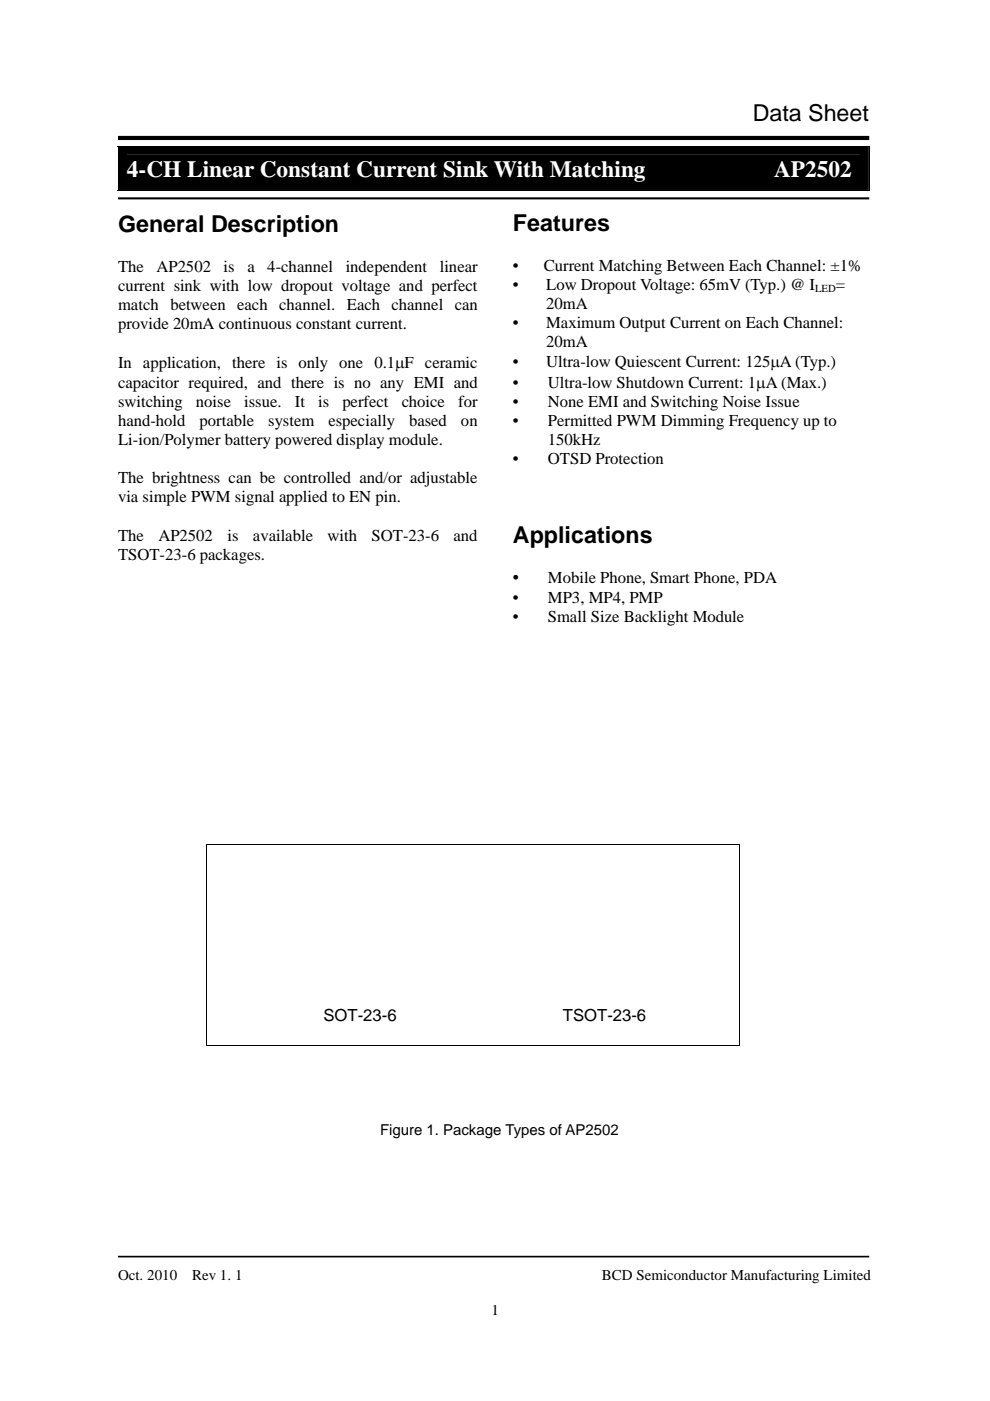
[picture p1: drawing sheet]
<svg xmlns="http://www.w3.org/2000/svg" width="210mm" height="297mm" viewBox="0 0 210 297" stroke-linecap="round" stroke-linejoin="round" font-family="sans-serif">
<defs><g id="words">
<g font-size="4.9">
<text x="159.6" y="25.6">Data Sheet</text>
<text x="25" y="49.3">General Description</text>
<text x="108.8" y="49">Features</text>
<text x="108.8" y="115.2">Applications</text>
</g>
<g font-size="4.9" fill="#fff">
<text x="26.9" y="37.4">4-CH Linear Constant Current Sink With Matching</text>
<text x="164.1" y="37.4">AP2502</text>
</g>
<text font-size="3.7" x="108.8" y="123.7">•</text>
<g font-size="3.5">
<text x="25" y="57.6">The</text>
<text x="33.2" y="57.6">AP2502</text>
<text x="47.4" y="57.6">is</text>
<text x="52.4" y="57.6">a</text>
<text x="56.7" y="57.6">4-channel</text>
<text x="73.3" y="57.6">independent</text>
<text x="93.2" y="57.6">linear</text>
<text x="108.8" y="57.4">•</text>
<text x="115.3" y="57.4">Current Matching Between Each Channel: ±1%</text>
<text x="25" y="61.6">current sink with low dropout voltage and perfect</text>
<text x="25" y="65.7">match between each channel. Each channel can</text>
<text x="108.8" y="61.4">•</text>
<text x="115.8" y="65.5">20mA</text>
<text x="115.8" y="61.4">Low Dropout Voltage: 65mV (Typ.) @ I</text>
<text x="177.2" y="61.4">=</text>
<text x="25" y="69.7">provide 20mA continuous constant current.</text>
<text x="108.8" y="69.5">•</text>
<text x="115.8" y="69.5">Maximum Output Current on Each Channel:</text>
<text x="108.8" y="77.9">•</text>
<text x="115.8" y="73.6">20mA</text>
<text x="115.8" y="77.9">Ultra-low Quiescent Current: 125µA (Typ.)</text>
<text x="25" y="78.1">In application, there is only one 0.1µF ceramic</text>
<text x="25" y="82.2">capacitor required, and there is no any EMI and</text>
<text x="108.8" y="82.2">•</text>
<text x="116.2" y="82.2">Ultra-low Shutdown Current: 1µA (Max.)</text>
<text x="25" y="86.2">switching</text>
<text x="41.5" y="86.2">noise</text>
<text x="51.8" y="86.2">issue.</text>
<text x="62.5" y="86.2">It</text>
<text x="67.4" y="86.2">is</text>
<text x="72.6" y="86.2">perfect</text>
<text x="85.2" y="86.2">choice</text>
<text x="97.1" y="86.2">for</text>
<text x="108.8" y="86.3">•</text>
<text x="116.2" y="86.3">None EMI and Switching Noise Issue</text>
<text x="25" y="90.3">hand-hold</text>
<text x="25" y="94.3">Li-ion/Polymer battery powered display module.</text>
<text x="42.3" y="90.3">portable</text>
<text x="56.9" y="90.3">system</text>
<text x="69.6" y="90.3">especially</text>
<text x="86.7" y="90.3">based</text>
<text x="97.7" y="90.3">on</text>
<text x="108.8" y="90.3">•</text>
<text x="116.2" y="90.3">Permitted PWM Dimming Frequency up to</text>
<text x="116.2" y="94.4">150kHz</text>
<text x="108.8" y="98.4">•</text>
<text x="116.2" y="98.4">OTSD Protection</text>
<text x="25" y="102.4">The brightness can be controlled and/or adjustable</text>
<text x="25" y="106.5">via simple PWM signal applied to EN pin.</text>
<text x="25" y="114.6">The</text>
<text x="25" y="118.7">TSOT-23-6 packages.</text>
<text x="33.6" y="114.6">AP2502</text>
<text x="48.2" y="114.6">is</text>
<text x="53.6" y="114.6">available</text>
<text x="69.4" y="114.6">with</text>
<text x="78.8" y="114.6">SOT-23-6</text>
<text x="96.2" y="114.6">and</text>
<text x="116.2" y="123.7">Mobile Phone, Smart Phone, PDA</text>
<text x="108.8" y="127.8">•</text>
<text x="108.8" y="131.8">•</text>
<text x="116.2" y="127.8">MP3, MP4, PMP</text>
<text x="116.2" y="131.8">Small Size Backlight Module</text>
<text x="68.6" y="216.6">SOT-23-6</text>
<text x="119.4" y="216.6">TSOT-23-6</text>
</g>
<g font-size="3.2">
<text x="80.6" y="240.6">Figure 1. Package Types of AP2502</text>
<text x="25" y="271.4">Oct. 2010</text>
<text x="40.7" y="271.4">Rev 1. 1</text>
<text x="127.6" y="271.4">BCD Semiconductor Manufacturing Limited</text>
<text x="104.2" y="278.7">1</text>
</g>
<text font-size="2.3" x="172.8" y="61.9">LED</text>
</g></defs>
<path d="M24.9 30.9h.2v.2h-.2zM26.9 32.8h155.5v5.7h-155.5zM184.2 30.9h.2v.2h-.2zM25.1 31.1h159.1v9.2h-159.1zM184.2 40.3h.2v.2h-.2zM156.7 179h.2v.2h-.2zM156.7 221.6h.2v.2h-.2z" fill="#000"/>
<path d="M24.9 31h159.5M25 31.1v9.4M184.3 31.1v9.4M24.9 40.4h159.3M43.7 179.1h113M43.8 179v42.8M156.8 179v42.8M43.7 221.7h113" fill="none" stroke="#000" stroke-width=".21"/>
<path d="M25 29.3h159.3" fill="none" stroke="#000" stroke-width=".88" stroke-linecap="butt"/>
<path d="M25 42.1h159.3" fill="none" stroke="#000" stroke-width=".44"/>
<path d="M25 266.4h159.3" fill="none" stroke="#000" stroke-width=".35"/>
<use href="#words"/>
</svg>
